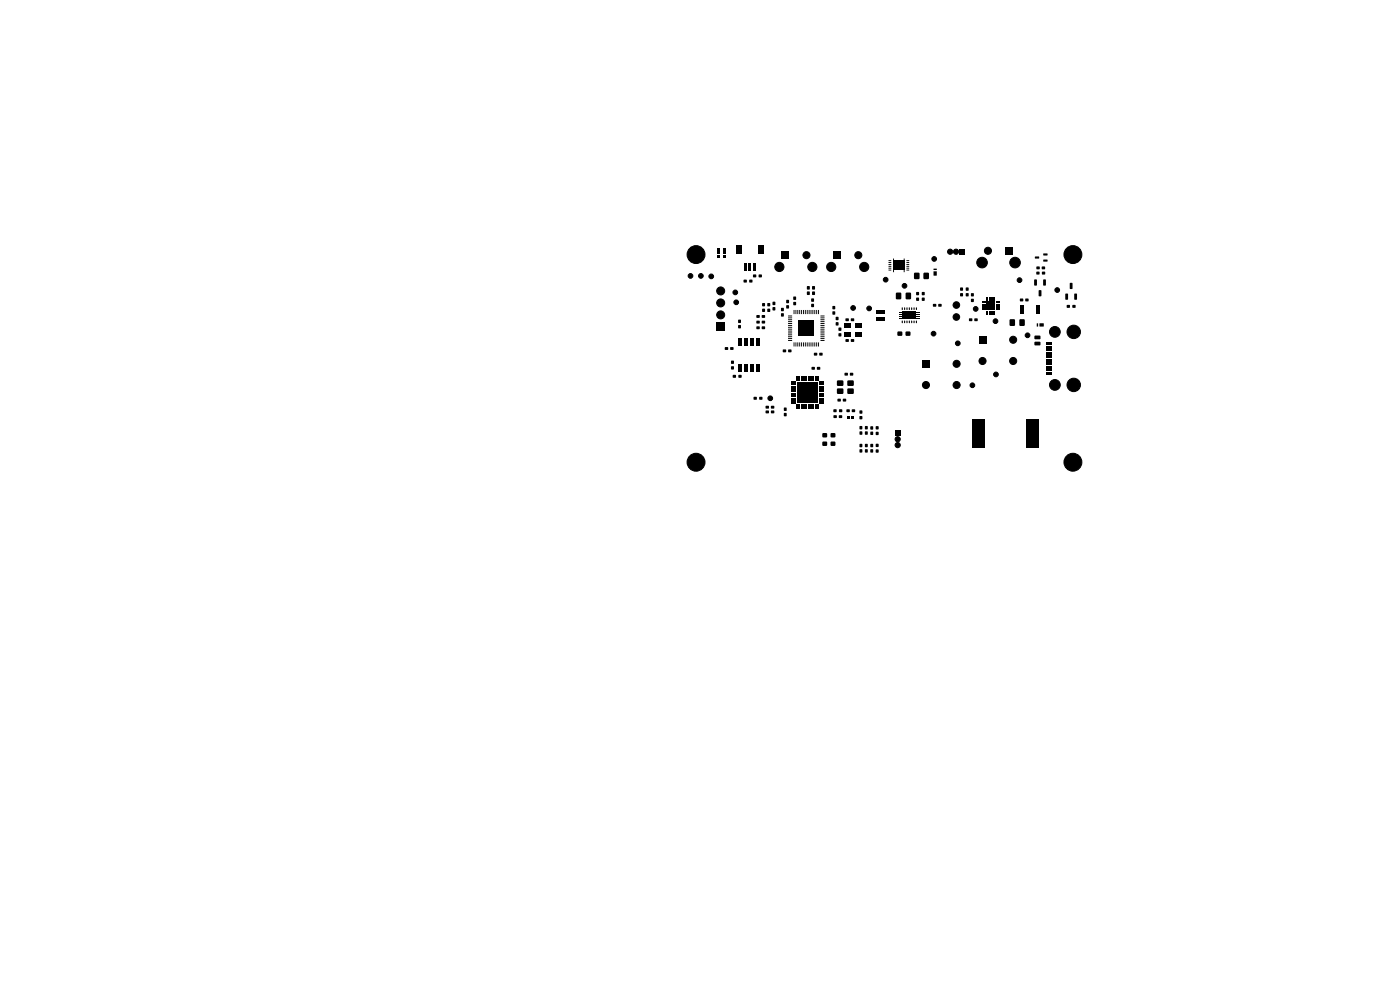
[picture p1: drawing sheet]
<svg xmlns="http://www.w3.org/2000/svg" width="297mm" height="210mm" viewBox="0 0 297 210" stroke-linecap="round" stroke-linejoin="round" font-family="sans-serif">
<g fill="#000">
<path d="M152.2 52.6h.6v.6h-.6zM152.2 54.1h.6v.6h-.6zM152.2 53.4h.6v.5h-.6zM153.4 52.6h.6v.6h-.6zM153.4 54.1h.6v.6h-.6zM153.4 53.4h.6v.5h-.6zM156.2 51.9h1.2v1.8h-1.2zM157.8 59.4h.6v.5h-.6zM157.8 55.9h.6v1.6h-.6zM159 59.4h.6v.5h-.6zM158.8 55.9h.6v1.6h-.6zM159.8 58.3h.6v.5h-.6z"/>
<path d="M159.8 55.9h.6v1.6h-.6zM161 58.3h.6v.5h-.6zM160.8 51.9h1.2v1.8h-1.2zM165.8 53.4h1.5v1.5h-1.5zM176.8 53.4h1.5v1.5h-1.5zM188.5 55.2h.6v.2h-.6zM188.5 55.6h.6v.2h-.6zM188.5 56h.6v.2h-.6zM188.5 56.4h.6v.2h-.6zM188.5 56.8h.6v.2h-.6zM188.5 57.2h.6v.2h-.6zM189.5 55.3h2.4v2h-2.4z"/>
<path d="M189.5 54.9h.2l-.1 .5-.1-.1zM189.5 57.2h.2l-.1 .5h-.1zM191.7 54.9h.2v.5l-.2-.1zM191.7 57.2h.2v.5h-.2zM192.3 57.2h.6v.2h-.6zM192.3 56.8h.6v.2h-.6zM192.3 56.4h.6v.2h-.6zM192.3 56h.6v.2h-.6zM192.3 55.6h.6v.2h-.6zM192.3 55.2h.6v.2h-.6zM194 57.9h1v1.3h-1zM196 57.9h1v1.3h-1z"/>
<path d="M198.1 57.6h.6v.9h-.6zM198.1 57h.6v.2l-.6 .1zM203.5 52.8h1.1v1.1h-1.1zM213.3 52.5h1.5v1.5h-1.5zM219.9 57.7h.6v.5h-.6zM219.4 59.3l.6 .1-.1 1.2-.5-.1zM219.9 56.6h.6v.5h-.6zM219.6 54.4h.8l.1 .4h-.9zM221 56.6h.7v.5h-.7zM221.1 57.7h.6v.5h-.6zM221.3 59.3l.6 .1-.1 1.2-.5-.1zM221.3 55.1h.9v.3l-.8 .1z"/>
<path d="M221.3 53.8h.9v.3l-.8 .1zM152 68.5h1.7v1.7h-1.7zM153.8 73.7h.6v.5h-.6zM154.9 73.7h.7v.5h-.7zM155.1 77.7h.6v.6h-.6zM155.1 76.5h.6v.7h-.6zM155.5 79.6h.6v.5h-.6zM156.6 67.8h.6v.7h-.6zM156.6 69h.6v.6h-.6zM156.6 77.3h.7v1.5h-.7zM156.6 71.9h.7v1.5h-.7zM156.7 79.6h.6v.5h-.6z"/>
<path d="M157.9 77.3h.7v1.5h-.7zM157.9 71.9h.7v1.5h-.7zM159.2 77.3h.7v1.5h-.7zM159.2 71.9h.7v1.5h-.7zM160.5 66.9h.6v.5h-.6zM160.4 77.3h.7v1.5h-.7zM160.4 71.9h.7v1.5h-.7zM160.5 68.1h.6v.5h-.6zM160.5 69.3h.6v.5h-.6zM161.6 66.9h.7v.5h-.7zM161.7 65.5h.6v.6h-.6zM161.7 64.3h.6v.6h-.6z"/>
<path d="M161.6 68.1h.7v.5h-.7zM161.6 69.3h.7v.5h-.7zM162.8 64.3h.6v.6h-.6zM162.8 65.5h.6v.6h-.6zM163.9 65.2h.6v.6h-.6zM163.9 64h.6v.7h-.6zM165.7 66.5h.6v.6h-.6zM165.7 65.3h.6v.7h-.6zM166.1 74.2h.6v.5h-.6zM166.8 64.8h.6v.6h-.6zM166.8 63.6h.6v.7h-.6zM167.2 66.9h.8v.2h-.8z"/>
<path d="M167.2 67.3h.8v.2h-.8zM167.2 67.7h.8v.2h-.8zM167.2 68.1h.8v.2h-.8zM167.2 68.5h.8v.2h-.8zM167.2 68.9h.8v.2h-.8zM167.2 69.3h.8v.2h-.8zM167.2 69.7h.8v.2h-.8zM167.2 70.1h.8v.2h-.8zM167.2 70.5h.8v.2h-.8zM167.2 70.9h.8v.2h-.8zM167.2 71.3h.8v.2h-.8zM167.2 71.7h.8v.2h-.8z"/>
<path d="M167.2 72.1h.8v.2h-.8zM167.2 74.2h.7v.5h-.7zM168.4 72.6l.1 .1v.8h-.2zM168.4 65.8h.1v.8h-.2zM168.3 62.9h.6v.7h-.6zM168.3 64.1h.6v.6h-.6zM168.8 72.6l.1 .1v.8h-.2zM168.8 65.8h.1v.8h-.2zM169.2 72.6l.1 .1v.8h-.2zM169.2 65.8h.1v.8h-.2zM168.9 79.9h.3v.9h-.3zM169.6 72.6l.1 .1v.8h-.2z"/>
<path d="M169.6 65.8h.1v.8h-.2zM169.4 79.9h.3v.9h-.3zM170 72.6l.1 .1v.8h-.2zM170 65.8h.1v.8h-.2zM169.9 79.9h.3v.9h-.3zM170.4 72.6l.1 .1v.8h-.2zM170.4 65.8h.1v.8h-.2zM170.4 79.9h.3v.9h-.3zM170.8 72.6l.1 .1v.8h-.2zM170.8 65.8h.1v.8h-.2zM171.2 72.6l.1 .1v.8h-.2zM171.2 65.8h.1v.8h-.2z"/>
<path d="M170.9 79.9h.3v.9h-.3zM171.2 61.9h.6v.6h-.6zM171.2 60.7h.6v.7h-.6zM171.6 72.6l.1 .1v.8h-.2zM171.6 65.8h.1v.8h-.2zM171.4 79.9h.3v.9h-.3zM172 72.6l.1 .1v.8h-.2zM172 65.8h.1v.8h-.2zM172.2 77.9h.6v.5h-.6zM171.9 79.9h.3v.9h-.3zM172.4 72.6l.1 .1v.8h-.2zM172.4 65.8h.1v.8h-.2z"/>
<path d="M172.3 61.9h.6v.6h-.6zM172.3 60.7h.6v.7h-.6zM172.1 63.3h.6v.7h-.6zM172.1 64.5h.6v.6h-.6zM169.4 68h3.2v3.2h-3.2zM172.7 74.9h.6v.5h-.6zM172.4 79.9h.3v.9h-.3zM172.8 72.6l.1 .1v.8h-.2zM172.8 65.8h.1v.8h-.2zM173.2 72.6l.1 .1v.8h-.2zM173.2 65.8h.1v.8h-.2zM172.9 79.9h.3v.9h-.3z"/>
<path d="M173.3 77.9h.7v.5h-.7zM173.6 72.6l.1 .1v.8h-.2zM173.6 65.8h.1v.8h-.2zM173.4 79.9h.3v.9h-.3zM173.8 74.9h.7v.5h-.7zM174.1 72.1h.8v.2h-.8zM174.1 71.7h.8v.2h-.8zM174.1 71.3h.8v.2h-.8zM174.1 70.9h.8v.2h-.8zM174.1 70.5h.8v.2h-.8zM174.1 70.1h.8v.2h-.8zM174.1 69.7h.8v.2h-.8z"/>
<path d="M174.1 69.3h.8v.2h-.8zM174.1 68.9h.8v.2h-.8zM174.1 68.5h.8v.2h-.8zM174.1 68.1h.8v.2h-.8zM174.1 67.7h.8v.2h-.8zM174.1 67.3h.8v.2h-.8zM174.1 66.9h.8v.2h-.8zM176.6 66.1h.6v.6h-.6zM176.6 64.9h.6v.7h-.6zM177.3 67.2h.6v.7h-.6zM177.3 68.4h.6v.6h-.6zM177.9 69.5h.6v.6h-.6z"/>
<path d="M177.9 70.7h.6v.6h-.6zM179.2 79.1h.6v.5h-.6zM179.2 68.6h1.3v1.1h-1.3zM179.2 70.4h1.3v1h-1.3zM179.4 67.6h.6v.5h-.6zM179.4 72h.6v.5h-.6zM180.3 79.1h.7v.5h-.7zM180.5 67.6h.7v.5h-.7zM180.5 72h.7v.5h-.7zM181.5 68.6h1.3v1.1h-1.3zM181.5 70.4h1.3v1h-1.3zM185.9 67.3h1.8v.8h-1.8z"/>
<path d="M185.9 65.7h1.8v.8h-1.8zM190.7 66.1h.8v.2h-.8zM190.7 66.5h.8v.2h-.8zM190.7 67h.8v.2h-.8zM190.7 67.5h.8v.2h-.8zM190.1 62.1h1v1.3h-1zM190.4 70.4h1v.8h-1zM191.5 66.1h2.8v1.6h-2.8zM192.2 70.4h.9v.8h-.9zM192.2 62.1h1v1.3h-1zM194.3 67.5h.8v.2h-.8zM194.3 67h.8v.2h-.8z"/>
<path d="M194.3 66.5h.8v.2h-.8zM194.3 66.1h.8v.2h-.8zM194.4 62h.5v.6h-.5zM194.4 63.2h.5v.6h-.5zM195.7 76.4h1.5v1.5h-1.5zM195.6 63.2h.5v.6h-.5zM195.6 62h.5v.6h-.5zM197.9 64.5h.7v.5h-.7zM199.1 64.5h.6v.5h-.6zM203.7 62.2h.6v.6h-.6zM203.7 61h.6v.6h-.6zM204.9 61h.6v.6h-.6z"/>
<path d="M204.9 62.2h.6v.6h-.6zM206 63.4h.6v.6h-.6zM206 62.2h.6v.6h-.6zM205.6 67.6h.6v.5h-.6zM206.7 67.6h.7v.5h-.7zM207.7 71.3h1.5v1.5h-1.5zM208.3 64h.8v.3h-.8zM208.3 64.5h.8v.3h-.8zM208.3 65h.8v.3h-.8zM208.3 65.5h.8v.3h-.8zM209.3 66h.3v.8h-.3zM209.3 63h.3v.8h-.3z"/>
<path d="M209.3 64h1.8v1.8h-1.8zM209.8 66h.3v.8h-.3zM209.8 63h.3v.8h-.3zM210.3 66h.3v.8h-.3zM210.3 63h.3v.8h-.3zM210.8 66h.3v.8h-.3zM210.8 63h.3v.8h-.3zM211.3 65.5h.8v.3h-.8zM211.3 65h.8v.3h-.8zM211.3 64.5h.8v.3h-.8zM211.3 64h.8v.3h-.8zM214.2 67.8h1.1v1.3h-1.1z"/>
<path d="M216.4 63.4h.6v.5h-.6zM216.4 64.8h.8v1.8h-.8zM216.3 67.8h1v1.3h-1zM217.5 63.4h.7v.5h-.7zM219.5 72.5h1.1l.1 .7-1.1 .1-.2-.2zM219.5 71.2h1.1l.1 .7-1.1 .1-.2-.2zM219.7 64.8h.8v1.8h-.8zM220 68.6h.2v.7l-.3-.1zM220.4 61.6h.5l-.1 1.3-.5-.1zM220.5 68.6h.9v.7h-.9zM222 78.9h1.2v.6h-1.2zM222 78.1h1.2v.6h-1.2z"/>
<path d="M222 77.1h1.2v.3h-1.2zM222 76.1h1.2v.3h-1.2zM222 75.6h1.2v.3h-1.2zM222 74.6h1.2v.3h-1.2zM222 72.5h1.2v.6h-1.2zM222 73.3h1.2v.6h-1.2zM222 74.1h1.2v.3h-1.2zM222 75.1h1.2v.3h-1.2zM222 76.6h1.2v.3h-1.2zM222 77.6h1.2v.3h-1.2zM226 62.3l.6 .1-.1 1.2-.5-.1zM226.3 64.7h.7v.6h-.7z"/>
<path d="M227 60l.5 .1-.1 1.2-.5-.1zM227.5 64.7h.6v.6h-.6zM227.9 62.3l.6 .1-.1 1.2-.5-.1zM159.9 84.2h.6v.6h-.6zM161.1 84.2h.6v.6h-.6zM162.4 86.1h.7v.5h-.7zM162.4 87.1h.7v.5h-.7zM163.6 86.1h.6v.5h-.6zM163.6 87.1h.6v.5h-.6zM166.3 87.6h.6v.7h-.6zM166.3 86.5h.6v.6h-.6zM167.9 80.9h.9v.3h-.9z"/>
<path d="M167.9 81.4h.9v.3h-.9zM167.9 81.9h.9v.3h-.9zM167.9 82.4h.9v.3h-.9zM167.9 82.9h.9v.3h-.9zM167.9 83.4h.9v.3h-.9zM167.9 83.9h.9v.3h-.9zM167.9 84.4h.9v.3h-.9zM167.9 84.9h.9v.3h-.9zM167.9 85.4h.9v.3h-.9zM168.9 85.8h.3v.9h-.3zM169.4 85.8h.3v.9h-.3zM169.9 85.8h.3v.9h-.3z"/>
<path d="M170.4 85.8h.3v.9h-.3zM170.9 85.8h.3v.9h-.3zM171.4 85.8h.3v.9h-.3zM171.9 85.8h.3v.9h-.3zM172.4 85.8h.3v.9h-.3zM172.9 85.8h.3v.9h-.3zM169.2 81.2h4.2v4.2h-4.2zM173.4 85.8h.3v.9h-.3zM174.5 93.7h.9v.8h-.9zM174.5 91.9h.9v.8h-.9zM173.8 85.4h.9v.3h-.9zM173.8 84.9h.9v.3h-.9z"/>
<path d="M173.8 84.4h.9v.3h-.9zM173.8 83.9h.9v.3h-.9zM173.8 83.4h.9v.3h-.9zM173.8 82.9h.9v.3h-.9zM173.8 82.4h.9v.3h-.9zM173.8 81.9h.9v.3h-.9zM173.8 81.4h.9v.3h-.9zM173.8 80.9h.9v.3h-.9zM176.3 93.7h.9v.8h-.9zM176.3 91.9h.9v.8h-.9zM176.8 88.1h.7v.5h-.7zM176.8 86.9h.7v.5h-.7z"/>
<path d="M177.6 82.5h1.3v1h-1.3zM177.6 80.8h1.3v1h-1.3zM178 88.1h.6v.5h-.6zM177.7 84.6h.6v.5h-.6zM178 86.9h.6v.5h-.6zM178.8 84.6h.7v.5h-.7zM179.8 82.5h1.3v1h-1.3zM179.8 80.8h1.3v1h-1.3zM179.7 88.3h.6v.6h-.6zM179.6 86.9h.6v.5h-.6zM180.6 88.3h.6v.6h-.6zM180.7 86.9h.7v.5h-.7z"/>
<path d="M182.4 88.3h.5v.6h-.5zM182.4 87.1h.5v.6h-.5zM182.4 90.4h.5v.7h-.5zM182.4 91.5h.5v.7h-.5zM182.4 94.2h.5v.6h-.5zM182.4 95.3h.5v.7h-.5zM183.5 94.2h.6v.6h-.6zM183.5 95.3h.6v.7h-.6zM183.5 90.4h.6v.7h-.6zM183.5 91.5h.6v.7h-.6zM184.7 94.2h.5v.6h-.5zM184.7 95.3h.5v.7h-.5z"/>
<path d="M184.7 90.5h.5v.6h-.5zM184.7 91.6h.5v.6h-.5zM185.8 91.6h.6v.7h-.6zM185.8 90.4h.6v.7h-.6zM185.8 94.2h.6v.6h-.6zM185.8 95.4h.6v.6h-.6zM189.9 91.4h1.1v1.1h-1.1zM206.3 88.9h2.7v6h-2.7zM217.6 88.9h2.7v6h-2.7z"/>
</g>
<g fill="#000" stroke="#000" stroke-width=".21">
<circle cx="146.5" cy="58.5" r=".5"/>
<circle cx="147.7" cy="54" r="1.9"/>
<circle cx="148.7" cy="58.5" r=".5"/>
<circle cx="150.9" cy="58.6" r=".5"/>
<circle cx="165.3" cy="56.6" r=".97"/>
<circle cx="171.1" cy="54.1" r=".75"/>
<circle cx="172.3" cy="56.6" r=".97"/>
<circle cx="176.3" cy="56.6" r=".97"/>
<circle cx="182.1" cy="54.1" r=".75"/>
<circle cx="183.3" cy="56.6" r=".97"/>
<circle cx="187.9" cy="59.3" r=".5"/>
<circle cx="198.2" cy="54.9" r=".5"/>
<circle cx="201.6" cy="53.4" r=".55"/>
<circle cx="202.8" cy="53.4" r=".55"/>
<circle cx="208.3" cy="55.7" r="1.12"/>
<circle cx="209.6" cy="53.2" r=".75"/>
<circle cx="215.3" cy="55.7" r="1.12"/>
<circle cx="216.3" cy="59.4" r=".5"/>
<circle cx="227.6" cy="54" r="1.9"/>
<circle cx="152.9" cy="61.7" r=".85"/>
<circle cx="152.9" cy="64.3" r=".85"/>
<circle cx="152.9" cy="66.8" r=".85"/>
<circle cx="156" cy="62" r=".5"/>
<circle cx="156.2" cy="64.1" r=".5"/>
<circle cx="181" cy="65.3" r=".5"/>
<circle cx="184.4" cy="65.4" r=".5"/>
<circle cx="191.9" cy="60.6" r=".5"/>
<circle cx="198" cy="70.8" r=".5"/>
<circle cx="202.9" cy="64.7" r=".7"/>
<circle cx="202.9" cy="67.2" r=".7"/>
<circle cx="202.9" cy="77.2" r=".75"/>
<circle cx="203.2" cy="72.8" r=".5"/>
<circle cx="207" cy="65.5" r=".5"/>
<circle cx="208.4" cy="76.6" r=".75"/>
<circle cx="211.2" cy="68.1" r=".5"/>
<circle cx="211.3" cy="79.4" r=".5"/>
<circle cx="214.9" cy="72.1" r=".75"/>
<circle cx="214.9" cy="76.6" r=".75"/>
<circle cx="218" cy="71.1" r=".5"/>
<circle cx="223.8" cy="70.4" r="1.14"/>
<circle cx="224.3" cy="61.5" r=".5"/>
<circle cx="227.8" cy="70.4" r="1.43"/>
<circle cx="147.7" cy="98.1" r="1.9"/>
<circle cx="163.4" cy="84.5" r=".5"/>
<circle cx="190.4" cy="94.4" r=".55"/>
<circle cx="190.4" cy="93.2" r=".55"/>
<circle cx="196.4" cy="81.7" r=".75"/>
<circle cx="202.9" cy="81.7" r=".75"/>
<circle cx="206.3" cy="81.7" r=".5"/>
<circle cx="223.8" cy="81.7" r="1.14"/>
<circle cx="227.6" cy="98.1" r="1.9"/>
<circle cx="227.8" cy="81.7" r="1.43"/>
</g>
<g fill="none" stroke="#000" stroke-width=".24">
<path d="M191.4 65.3v.4M191.4 68.1v.4M191.9 65.3v.4M191.9 68.1v.4M192.4 65.3v.4M192.4 68.1v.4M192.9 65.3v.4M192.9 68.1v.4M193.4 65.3v.4M193.4 68.1v.4M193.9 65.3v.4M193.9 68.1v.4"/>
<path d="M194.4 65.3v.4M194.4 68.1v.4"/>
</g>
</svg>
